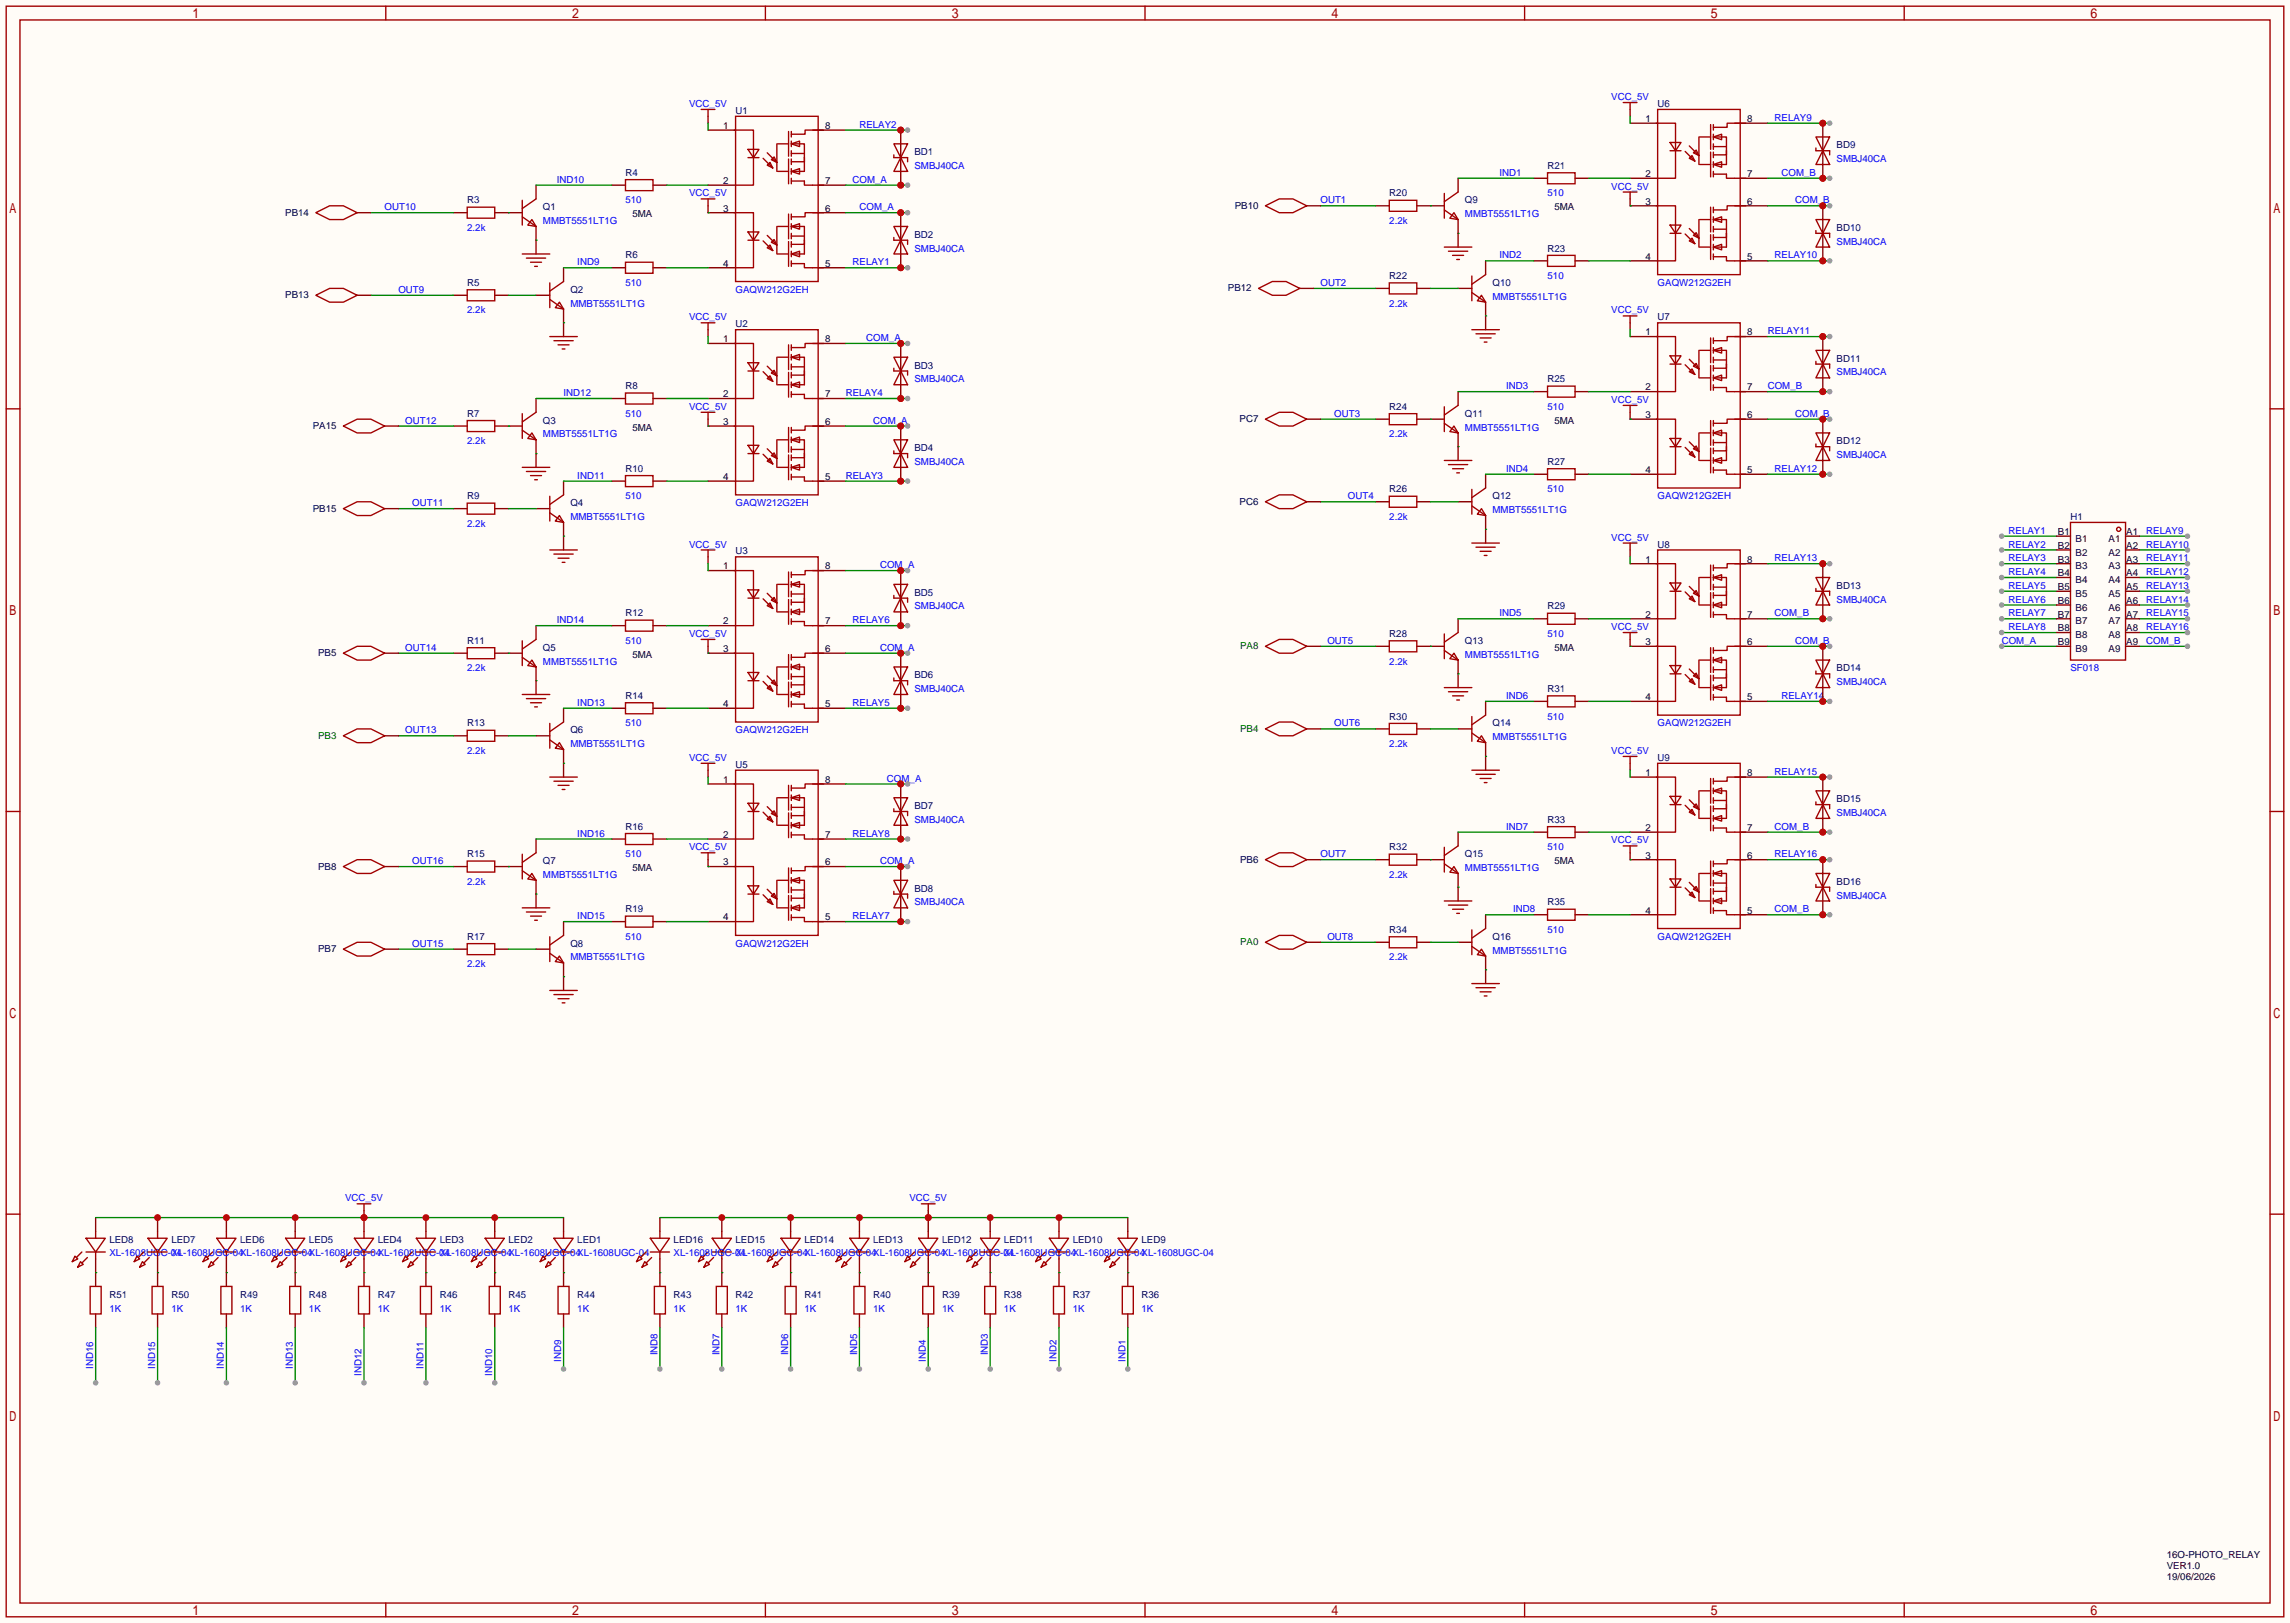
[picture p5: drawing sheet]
<svg xmlns="http://www.w3.org/2000/svg" width="423mm" height="299mm" viewBox="0 0 423 299" stroke-linecap="round" stroke-linejoin="round" font-family="sans-serif">
<defs><g id="words">
<g font-size="1.8" fill="#00f">
<text x="127.2" y="19.7">VCC_5V</text>
<text x="158.6" y="23.6">RELAY2</text>
<text x="297.4" y="18.5">VCC_5V</text>
<text x="327.5" y="22.3">RELAY9</text>
<text x="339" y="29.9">SMBJ40CA</text>
<text x="102.7" y="33.7">IND10</text>
<text x="157.4" y="33.7">COM_A</text>
<text x="168.8" y="31.2">SMBJ40CA</text>
<text x="276.7" y="32.4">IND1</text>
<text x="297.4" y="35">VCC_5V</text>
<text x="328.8" y="32.4">COM_B</text>
<text x="71" y="38.8">OUT10</text>
<text x="100.2" y="41.3">MMBT5551LT1G</text>
<text x="115.4" y="37.5">510</text>
<text x="127.2" y="36.3">VCC_5V</text>
<text x="158.6" y="38.8">COM_A</text>
<text x="243.7" y="37.5">OUT1</text>
<text x="256.4" y="41.3">2.2k</text>
<text x="270.4" y="40.1">MMBT5551LT1G</text>
<text x="285.6" y="36.3">510</text>
<text x="331.3" y="37.5">COM_B</text>
<text x="86.2" y="42.6">2.2k</text>
<text x="168.8" y="46.4">SMBJ40CA</text>
<text x="276.7" y="47.7">IND2</text>
<text x="327.5" y="47.7">RELAY10</text>
<text x="339" y="45.1">SMBJ40CA</text>
<text x="106.6" y="49">IND9</text>
<text x="115.4" y="52.8">510</text>
<text x="157.4" y="49">RELAY1</text>
<text x="243.7" y="52.8">OUT2</text>
<text x="285.6" y="51.5">510</text>
<text x="305.9" y="52.8">GAQW212G2EH</text>
<text x="73.5" y="54">OUT9</text>
<text x="86.2" y="57.8">2.2k</text>
<text x="105.3" y="56.6">MMBT5551LT1G</text>
<text x="127.2" y="59.1">VCC_5V</text>
<text x="135.8" y="54">GAQW212G2EH</text>
<text x="256.4" y="56.6">2.2k</text>
<text x="275.5" y="55.3">MMBT5551LT1G</text>
<text x="297.4" y="57.8">VCC_5V</text>
<text x="159.9" y="62.9">COM_A</text>
<text x="326.3" y="61.7">RELAY11</text>
<text x="168.8" y="70.5">SMBJ40CA</text>
<text x="278" y="71.8">IND3</text>
<text x="326.3" y="71.8">COM_B</text>
<text x="339" y="69.3">SMBJ40CA</text>
<text x="104" y="73.1">IND12</text>
<text x="115.4" y="76.9">510</text>
<text x="127.2" y="75.6">VCC_5V</text>
<text x="156.1" y="73.1">RELAY4</text>
<text x="246.3" y="76.9">OUT3</text>
<text x="285.6" y="75.6">510</text>
<text x="297.4" y="74.4">VCC_5V</text>
<text x="331.3" y="76.9">COM_B</text>
<text x="74.8" y="78.2">OUT12</text>
<text x="86.2" y="82">2.2k</text>
<text x="100.2" y="80.7">MMBT5551LT1G</text>
<text x="161.2" y="78.2">COM_A</text>
<text x="256.4" y="80.7">2.2k</text>
<text x="270.4" y="79.4">MMBT5551LT1G</text>
<text x="106.6" y="88.3">IND11</text>
<text x="156.1" y="88.3">RELAY3</text>
<text x="168.8" y="85.8">SMBJ40CA</text>
<text x="278" y="87.1">IND4</text>
<text x="327.5" y="87.1">RELAY12</text>
<text x="339" y="84.5">SMBJ40CA</text>
<text x="76.1" y="93.4">OUT11</text>
<text x="105.3" y="95.9">MMBT5551LT1G</text>
<text x="115.4" y="92.1">510</text>
<text x="135.8" y="93.4">GAQW212G2EH</text>
<text x="248.8" y="92.1">OUT4</text>
<text x="256.4" y="95.9">2.2k</text>
<text x="275.5" y="94.7">MMBT5551LT1G</text>
<text x="285.6" y="90.9">510</text>
<text x="305.9" y="92.1">GAQW212G2EH</text>
<text x="86.2" y="97.2">2.2k</text>
<text x="127.2" y="101">VCC_5V</text>
<text x="297.4" y="99.8">VCC_5V</text>
<text x="370.7" y="101">RELAY2</text>
<text x="370.7" y="98.5">RELAY1</text>
<text x="396.1" y="101">RELAY10</text>
<text x="396.1" y="98.5">RELAY9</text>
<text x="162.4" y="104.8">COM_A</text>
<text x="327.5" y="103.6">RELAY13</text>
<text x="370.7" y="106.1">RELAY4</text>
<text x="370.7" y="103.6">RELAY3</text>
<text x="396.1" y="106.1">RELAY12</text>
<text x="396.1" y="103.6">RELAY11</text>
<text x="168.8" y="112.5">SMBJ40CA</text>
<text x="276.7" y="113.7">IND5</text>
<text x="327.5" y="113.7">COM_B</text>
<text x="339" y="111.2">SMBJ40CA</text>
<text x="370.7" y="113.7">RELAY7</text>
<text x="370.7" y="111.2">RELAY6</text>
<text x="370.7" y="108.6">RELAY5</text>
<text x="396.1" y="113.7">RELAY15</text>
<text x="396.1" y="111.2">RELAY14</text>
<text x="396.1" y="108.6">RELAY13</text>
<text x="102.7" y="115">IND14</text>
<text x="115.4" y="118.8">510</text>
<text x="127.2" y="117.5">VCC_5V</text>
<text x="157.4" y="115">RELAY6</text>
<text x="245" y="118.8">OUT5</text>
<text x="285.6" y="117.5">510</text>
<text x="297.4" y="116.3">VCC_5V</text>
<text x="331.3" y="118.8">COM_B</text>
<text x="369.4" y="118.8">COM_A</text>
<text x="370.7" y="116.3">RELAY8</text>
<text x="396.1" y="118.8">COM_B</text>
<text x="396.1" y="116.3">RELAY16</text>
<text x="74.8" y="120.1">OUT14</text>
<text x="86.2" y="123.9">2.2k</text>
<text x="100.2" y="122.6">MMBT5551LT1G</text>
<text x="162.4" y="120.1">COM_A</text>
<text x="256.4" y="122.6">2.2k</text>
<text x="270.4" y="121.3">MMBT5551LT1G</text>
<text x="382.1" y="123.9">SF018</text>
<text x="106.6" y="130.2">IND13</text>
<text x="157.4" y="130.2">RELAY5</text>
<text x="168.8" y="127.7">SMBJ40CA</text>
<text x="278" y="129">IND6</text>
<text x="328.8" y="129">RELAY14</text>
<text x="339" y="126.4">SMBJ40CA</text>
<text x="74.8" y="135.3">OUT13</text>
<text x="105.3" y="137.9">MMBT5551LT1G</text>
<text x="115.4" y="134">510</text>
<text x="135.8" y="135.3">GAQW212G2EH</text>
<text x="246.3" y="134">OUT6</text>
<text x="256.4" y="137.9">2.2k</text>
<text x="275.5" y="136.6">MMBT5551LT1G</text>
<text x="285.6" y="132.8">510</text>
<text x="305.9" y="134">GAQW212G2EH</text>
<text x="86.2" y="139.1">2.2k</text>
<text x="127.2" y="140.4">VCC_5V</text>
<text x="297.4" y="139.1">VCC_5V</text>
<text x="327.5" y="142.9">RELAY15</text>
<text x="163.7" y="144.2">COM_A</text>
<text x="106.6" y="154.4">IND16</text>
<text x="157.4" y="154.4">RELAY8</text>
<text x="168.8" y="151.8">SMBJ40CA</text>
<text x="278" y="153.1">IND7</text>
<text x="297.4" y="155.6">VCC_5V</text>
<text x="327.5" y="153.1">COM_B</text>
<text x="339" y="150.6">SMBJ40CA</text>
<text x="76.1" y="159.4">OUT16</text>
<text x="100.2" y="162">MMBT5551LT1G</text>
<text x="115.4" y="158.2">510</text>
<text x="127.2" y="156.9">VCC_5V</text>
<text x="162.4" y="159.4">COM_A</text>
<text x="243.7" y="158.2">OUT7</text>
<text x="256.4" y="162">2.2k</text>
<text x="270.4" y="160.7">MMBT5551LT1G</text>
<text x="285.6" y="156.9">510</text>
<text x="327.5" y="158.2">RELAY16</text>
<text x="86.2" y="163.3">2.2k</text>
<text x="168.8" y="167.1">SMBJ40CA</text>
<text x="339" y="165.8">SMBJ40CA</text>
<text x="106.6" y="169.6">IND15</text>
<text x="115.4" y="173.4">510</text>
<text x="157.4" y="169.6">RELAY7</text>
<text x="245" y="173.4">OUT8</text>
<text x="279.3" y="168.3">IND8</text>
<text x="285.6" y="172.1">510</text>
<text x="305.9" y="173.4">GAQW212G2EH</text>
<text x="327.5" y="168.3">COM_B</text>
<text x="76.1" y="174.7">OUT15</text>
<text x="86.2" y="178.5">2.2k</text>
<text x="105.3" y="177.2">MMBT5551LT1G</text>
<text x="135.8" y="174.7">GAQW212G2EH</text>
<text x="256.4" y="177.2">2.2k</text>
<text x="275.5" y="176">MMBT5551LT1G</text>
<text x="63.7" y="221.7">VCC_5V</text>
<text x="167.8" y="221.7">VCC_5V</text>
<text x="20.2" y="231.8">XL-1608UGC-04</text>
<text x="31.6" y="231.8">XL-1608UGC-04XL-1608UGC-04XL-1608UGC-04XL-1608UGC-04</text>
<text x="81.2" y="231.8">XL-1608UGC-04XL-1608UGC-04XL-1608UGC-04</text>
<text x="124.3" y="231.8">XL-1608UGC-04</text>
<text x="135.8" y="231.8">XL-1608UGC-04XL-1608UGC-04XL-1608UGC-04XL-1608UGC-04</text>
<text x="185.3" y="231.8">XL-1608UGC-04XL-1608UGC-04XL-1608UGC-04</text>
<text x="20.2" y="242">1K</text>
<text x="31.6" y="242">1K</text>
<text x="44.3" y="242">1K</text>
<text x="57" y="242">1K</text>
<text x="69.7" y="242">1K</text>
<text x="81.2" y="242">1K</text>
<text x="93.9" y="242">1K</text>
<text x="106.6" y="242">1K</text>
<text x="124.3" y="242">1K</text>
<text x="135.8" y="242">1K</text>
<text x="148.5" y="242">1K</text>
<text x="161.2" y="242">1K</text>
<text x="173.9" y="242">1K</text>
<text x="185.3" y="242">1K</text>
<text x="198" y="242">1K</text>
<text x="210.7" y="242">1K</text>
<text x="103.6" y="251.3" transform="rotate(-90 103.6 251.3)">IND9</text>
<text x="121.3" y="250.1" transform="rotate(-90 121.3 250.1)">IND8</text>
<text x="132.8" y="250.1" transform="rotate(-90 132.8 250.1)">IND7</text>
<text x="145.5" y="250.1" transform="rotate(-90 145.5 250.1)">IND6</text>
<text x="158.2" y="250.1" transform="rotate(-90 158.2 250.1)">IND5</text>
<text x="170.9" y="251.3" transform="rotate(-90 170.9 251.3)">IND4</text>
<text x="182.3" y="250.1" transform="rotate(-90 182.3 250.1)">IND3</text>
<text x="195" y="251.3" transform="rotate(-90 195 251.3)">IND2</text>
<text x="207.7" y="251.3" transform="rotate(-90 207.7 251.3)">IND1</text>
<text x="17.2" y="252.6" transform="rotate(-90 17.2 252.6)">IND16</text>
<text x="28.6" y="252.6" transform="rotate(-90 28.6 252.6)">IND15</text>
<text x="41.3" y="252.6" transform="rotate(-90 41.3 252.6)">IND14</text>
<text x="54" y="252.6" transform="rotate(-90 54 252.6)">IND13</text>
<text x="66.7" y="253.9" transform="rotate(-90 66.7 253.9)">IND12</text>
<text x="78.2" y="252.6" transform="rotate(-90 78.2 252.6)">IND11</text>
<text x="90.9" y="253.9" transform="rotate(-90 90.9 253.9)">IND10</text>
</g>
<g font-size="1.8">
<text x="133.5" y="23.8">1</text>
<text x="152.3" y="23.8">8</text>
<text x="303.7" y="22.5">1</text>
<text x="322.5" y="22.5">8</text>
<text x="133.5" y="33.9">2</text>
<text x="152.3" y="33.9">7</text>
<text x="303.7" y="32.7">2</text>
<text x="322.5" y="32.7">7</text>
<text x="116.7" y="40.1">5MA</text>
<text x="133.5" y="39">3</text>
<text x="152.3" y="39">6</text>
<text x="286.9" y="38.8">5MA</text>
<text x="303.7" y="37.8">3</text>
<text x="322.5" y="37.8">6</text>
<text x="303.7" y="47.9">4</text>
<text x="322.5" y="47.9">5</text>
<text x="133.5" y="49.2">4</text>
<text x="152.3" y="49.2">5</text>
<text x="133.5" y="63.2">1</text>
<text x="152.3" y="63.2">8</text>
<text x="303.7" y="61.9">1</text>
<text x="322.5" y="61.9">8</text>
<text x="133.5" y="73.3">2</text>
<text x="152.3" y="73.3">7</text>
<text x="303.7" y="77.1">3</text>
<text x="303.7" y="72">2</text>
<text x="322.5" y="77.1">6</text>
<text x="322.5" y="72">7</text>
<text x="116.7" y="79.4">5MA</text>
<text x="133.5" y="78.4">3</text>
<text x="152.3" y="78.4">6</text>
<text x="286.9" y="78.2">5MA</text>
<text x="133.5" y="88.6">4</text>
<text x="152.3" y="88.6">5</text>
<text x="303.7" y="87.3">4</text>
<text x="322.5" y="87.3">5</text>
<text x="379.8" y="101.3">B2</text>
<text x="379.8" y="98.7">B1</text>
<text x="383.1" y="100">B1</text>
<text x="389.2" y="100">A1</text>
<text x="392.4" y="98.7">A1</text>
<text x="392.4" y="101.3">A2</text>
<text x="133.5" y="105.1">1</text>
<text x="152.3" y="105.1">8</text>
<text x="303.7" y="103.8">1</text>
<text x="322.5" y="103.8">8</text>
<text x="379.8" y="106.3">B4</text>
<text x="379.8" y="103.8">B3</text>
<text x="383.1" y="107.6">B4</text>
<text x="383.1" y="105.1">B3</text>
<text x="383.1" y="102.5">B2</text>
<text x="389.2" y="102.5">A2</text>
<text x="389.2" y="105.1">A3</text>
<text x="389.2" y="107.6">A4</text>
<text x="392.4" y="103.8">A3</text>
<text x="392.4" y="106.3">A4</text>
<text x="303.7" y="114">2</text>
<text x="322.5" y="114">7</text>
<text x="379.8" y="114">B7</text>
<text x="379.8" y="111.4">B6</text>
<text x="379.8" y="108.9">B5</text>
<text x="383.1" y="112.7">B6</text>
<text x="383.1" y="110.1">B5</text>
<text x="389.2" y="110.1">A5</text>
<text x="389.2" y="112.7">A6</text>
<text x="392.4" y="108.9">A5</text>
<text x="392.4" y="111.4">A6</text>
<text x="392.4" y="114">A7</text>
<text x="133.5" y="115.2">2</text>
<text x="152.3" y="115.2">7</text>
<text x="303.7" y="119">3</text>
<text x="322.5" y="119">6</text>
<text x="379.8" y="119">B9</text>
<text x="379.8" y="116.5">B8</text>
<text x="383.1" y="117.8">B8</text>
<text x="383.1" y="115.2">B7</text>
<text x="389.2" y="115.2">A7</text>
<text x="389.2" y="117.8">A8</text>
<text x="392.4" y="116.5">A8</text>
<text x="392.4" y="119">A9</text>
<text x="116.7" y="121.3">5MA</text>
<text x="133.5" y="120.3">3</text>
<text x="152.3" y="120.3">6</text>
<text x="286.9" y="120.1">5MA</text>
<text x="383.1" y="120.3">B9</text>
<text x="389.2" y="120.3">A9</text>
<text x="133.5" y="130.5">4</text>
<text x="152.3" y="130.5">5</text>
<text x="303.7" y="129.2">4</text>
<text x="322.5" y="129.2">5</text>
<text x="303.7" y="143.2">1</text>
<text x="322.5" y="143.2">8</text>
<text x="133.5" y="144.4">1</text>
<text x="152.3" y="144.4">8</text>
<text x="133.5" y="154.6">2</text>
<text x="152.3" y="154.6">7</text>
<text x="303.7" y="153.3">2</text>
<text x="322.5" y="153.3">7</text>
<text x="116.7" y="160.7">5MA</text>
<text x="133.5" y="159.7">3</text>
<text x="152.3" y="159.7">6</text>
<text x="286.9" y="159.4">5MA</text>
<text x="303.7" y="158.4">3</text>
<text x="322.5" y="158.4">6</text>
<text x="133.5" y="169.8">4</text>
<text x="152.3" y="169.8">5</text>
<text x="303.7" y="168.6">4</text>
<text x="322.5" y="168.6">5</text>
<text x="399.9" y="287.5">16O-PHOTO_RELAY</text>
<text x="399.9" y="289.5">VER1.0</text>
<text x="399.9" y="291.5">19/06/2026</text>
</g>
<g font-size="1.8" fill="#000080">
<text x="135.8" y="21">U1</text>
<text x="305.9" y="19.7">U6</text>
<text x="168.8" y="28.6">BD1</text>
<text x="339" y="27.4">BD9</text>
<text x="115.4" y="32.4">R4</text>
<text x="285.6" y="31.2">R21</text>
<text x="86.2" y="37.5">R3</text>
<text x="100.2" y="38.8">Q1</text>
<text x="256.4" y="36.3">R20</text>
<text x="270.4" y="37.5">Q9</text>
<text x="115.4" y="47.7">R6</text>
<text x="168.8" y="43.9">BD2</text>
<text x="285.6" y="46.4">R23</text>
<text x="339" y="42.6">BD10</text>
<text x="86.2" y="52.8">R5</text>
<text x="256.4" y="51.5">R22</text>
<text x="275.5" y="52.8">Q10</text>
<text x="105.3" y="54">Q2</text>
<text x="305.9" y="59.1">U7</text>
<text x="135.8" y="60.4">U2</text>
<text x="115.4" y="71.8">R8</text>
<text x="168.8" y="68">BD3</text>
<text x="285.6" y="70.5">R25</text>
<text x="339" y="66.7">BD11</text>
<text x="86.2" y="76.9">R7</text>
<text x="256.4" y="75.6">R24</text>
<text x="270.4" y="76.9">Q11</text>
<text x="100.2" y="78.2">Q3</text>
<text x="168.8" y="83.2">BD4</text>
<text x="339" y="82">BD12</text>
<text x="115.4" y="87.1">R10</text>
<text x="285.6" y="85.8">R27</text>
<text x="86.2" y="92.1">R9</text>
<text x="105.3" y="93.4">Q4</text>
<text x="256.4" y="90.9">R26</text>
<text x="275.5" y="92.1">Q12</text>
<text x="382.1" y="95.9">H1</text>
<text x="305.9" y="101">U8</text>
<text x="135.8" y="102.3">U3</text>
<text x="115.4" y="113.7">R12</text>
<text x="168.8" y="109.9">BD5</text>
<text x="285.6" y="112.5">R29</text>
<text x="339" y="108.6">BD13</text>
<text x="86.2" y="118.8">R11</text>
<text x="256.4" y="117.5">R28</text>
<text x="270.4" y="118.8">Q13</text>
<text x="100.2" y="120.1">Q5</text>
<text x="168.8" y="125.2">BD6</text>
<text x="339" y="123.9">BD14</text>
<text x="115.4" y="129">R14</text>
<text x="285.6" y="127.7">R31</text>
<text x="86.2" y="134">R13</text>
<text x="105.3" y="135.3">Q6</text>
<text x="256.4" y="132.8">R30</text>
<text x="275.5" y="134">Q14</text>
<text x="135.8" y="141.7">U5</text>
<text x="305.9" y="140.4">U9</text>
<text x="168.8" y="149.3">BD7</text>
<text x="339" y="148">BD15</text>
<text x="115.4" y="153.1">R16</text>
<text x="285.6" y="151.8">R33</text>
<text x="86.2" y="158.2">R15</text>
<text x="100.2" y="159.4">Q7</text>
<text x="256.4" y="156.9">R32</text>
<text x="270.4" y="158.2">Q15</text>
<text x="168.8" y="164.5">BD8</text>
<text x="285.6" y="167.1">R35</text>
<text x="339" y="163.3">BD16</text>
<text x="86.2" y="173.4">R17</text>
<text x="115.4" y="168.3">R19</text>
<text x="256.4" y="172.1">R34</text>
<text x="275.5" y="173.4">Q16</text>
<text x="105.3" y="174.7">Q8</text>
<text x="20.2" y="229.3">LED8</text>
<text x="31.6" y="229.3">LED7</text>
<text x="44.3" y="229.3">LED6</text>
<text x="57" y="229.3">LED5</text>
<text x="69.7" y="229.3">LED4</text>
<text x="81.2" y="229.3">LED3</text>
<text x="93.9" y="229.3">LED2</text>
<text x="106.6" y="229.3">LED1</text>
<text x="124.3" y="229.3">LED16</text>
<text x="135.8" y="229.3">LED15</text>
<text x="148.5" y="229.3">LED14</text>
<text x="161.2" y="229.3">LED13</text>
<text x="173.9" y="229.3">LED12</text>
<text x="185.3" y="229.3">LED11</text>
<text x="198" y="229.3">LED10</text>
<text x="210.7" y="229.3">LED9</text>
<text x="20.2" y="239.5">R51</text>
<text x="31.6" y="239.5">R50</text>
<text x="44.3" y="239.5">R49</text>
<text x="57" y="239.5">R48</text>
<text x="69.7" y="239.5">R47</text>
<text x="81.2" y="239.5">R46</text>
<text x="93.9" y="239.5">R45</text>
<text x="106.6" y="239.5">R44</text>
<text x="124.3" y="239.5">R43</text>
<text x="135.8" y="239.5">R42</text>
<text x="148.5" y="239.5">R41</text>
<text x="161.2" y="239.5">R40</text>
<text x="173.9" y="239.5">R39</text>
<text x="185.3" y="239.5">R38</text>
<text x="198" y="239.5">R37</text>
<text x="210.7" y="239.5">R36</text>
</g>
<g font-size="1.8" fill="#003">
<text x="52.6" y="39.8">PB14</text>
<text x="227.9" y="38.5">PB10</text>
<text x="226.6" y="53.8">PB12</text>
<text x="52.6" y="55.1">PB13</text>
<text x="228.8" y="77.9">PC7</text>
<text x="57.7" y="79.2">PA15</text>
<text x="57.7" y="94.4">PB15</text>
<text x="228.8" y="93.2">PC6</text>
<text x="58.7" y="121.1">PB5</text>
<text x="58.7" y="160.5">PB8</text>
<text x="228.9" y="159.2">PB6</text>
<text x="58.7" y="175.7">PB7</text>
</g>
<g font-size="1.8" fill="#030">
<text x="228.9" y="119.8">PA8</text>
<text x="58.7" y="136.3">PB3</text>
<text x="228.9" y="135.1">PB4</text>
<text x="228.9" y="174.4">PA0</text>
</g>
</g></defs>
<path d="M0 0h422.7v299.5h-422.7z" fill="#fffcf7"/>
<g fill="none" stroke="#a10000" stroke-width=".25">
<path d="M1.1 1.1h420.4v297.2h-420.4zM3.7 3.7h415.3v292.1h-415.3zM71.2 1.1v2.6M141.3 1.1v2.6M211.3 1.1v2.6M281.4 1.1v2.6M351.5 1.1v2.6M86.2 38.2h5.1v2.1h-5.1zM96.4 37v4.5M98.9 36.7l-2.5 1.8M135.5 39.2h3.6v10.2h-3.3M135.5 24h3.6v10.2h-3.3"/>
<path d="M135.8 21.5h15.2v30.4h-15.2zM138 27.6h2.1l-1 1.5zM138 29.1h2.1M140.8 29.2l1.8 1.8M141.6 28.2l1.8 1.8M142.1 30l.5 1-1-.5zM142.9 29l.5 1-1-.5zM143.4 26.5v5.1M143.5 31.6h2M143.5 26.5h2M145.5 24.3v4.5M145.5 29.3v4.6"/>
<path d="M145.5 39.5v4.6M146 33.4h2.5v.8h3.5M146 31.6l1.6-.5v1zM146 26.5h2.5v2.6M146 26.5l1.6-.5v1.1zM146 24.3v1M146 26v1.1M146 27.8v1M146 29.3v1.1M146 31.1v1M146 32.9v1M146 39.5v1"/>
<path d="M146 28.3h2.5M148.5 29.1v2.5h-2.1M148.5 29.1v.7h-2.5M150 39.2h2M150 24h2M151 39.2h-2.4v.8h-2.6M151 24h-2.4v.8h-2.6M256.4 37h5.1v2h-5.1zM266.6 35.7v4.6M266.6 38.7l2.5 1.8M268.4 39.2l.7 1.3-1.5-.2zM269.1 35.4l-2.5 1.8"/>
<path d="M305.7 38h3.5v10.1h-3.3M305.7 22.7h3.5v10.2h-3.3M305.9 20.2h15.3v30.5h-15.3zM308.2 26.3h2.1l-1.1 1.5zM308.2 27.8h2.1M311 27.9l1.8 1.8M311.8 29.2l.5-.5 .5 1zM311.8 26.9l1.8 1.8M313.1 27.7l.5 1-1.1-.5zM313.6 25.3v5.1M313.7 30.4h2M313.7 25.3h2"/>
<path d="M315.7 23v4.6M315.7 28.1v4.5M315.7 38.2v4.6M316.2 32.1h2.4v.8h3.6M316.2 30.4l1.6-.6v1.1zM316.2 25.3h2.4v2.5M316.2 25.3l1.6-.5v1zM316.2 23v1M316.2 24.8v1M316.2 26.5v1.1M316.2 28.1v1M316.2 29.8v1.1"/>
<path d="M316.2 31.6v1M316.2 38.2v1M316.2 27.1h2.4M318.6 27.8v2.6h-2M318.6 27.8v.8h-2.4M320.2 38h2M320.2 22.7h2M321.2 38h-2.4v.7h-2.6M321.2 22.7h-2.4v.8h-2.6M86.2 53.5h5.1v2h-5.1zM96.4 40l2.5 1.8M98.2 40.5l.7 1.3-1.5-.3z"/>
<path d="M101.5 55.2l2.5 1.8M101.5 52.2v4.6M103.3 55.8l.7 1.2-1.5-.2zM104 51.9l-2.5 1.8M138 42.8h2.1l-1 1.5zM138 44.3h2.1M140.8 44.5l1.8 1.7M141.6 45.7l.5-.5 .5 1zM141.6 43.4l1.8 1.8M142.4 44.7l.5-.5 .5 1zM143.4 41.8v5.1M143.5 46.9h2"/>
<path d="M143.5 41.8h2M145.5 44.6v4.5M146 48.6h2.5v.8h3.5M146 46.9l1.6-.5v1zM146 41.8h2.5v2.5M146 41.8l1.6-.5v1zM146 41.3v1M146 43.1v1M146 44.6v1M146 46.4v1M146 48.1v1M146 43.6h2.5"/>
<path d="M148.5 44.3v2.6h-2.1M148.5 44.3v.8h-2.5M256.4 52.2h5.1v2h-5.1zM271.7 54l2.5 1.8M271.7 50.9v4.6M273.4 54.5l.8 1.3-1.5-.3zM274.2 50.7l-2.5 1.8M305.9 59.6h15.3v30.4h-15.3zM308.2 41.5h2.1l-1.1 1.6zM308.2 43.1h2.1M311 43.2l1.8 1.8M311.8 44.5l.5-.6 .5 1.1z"/>
<path d="M311.8 42.2l1.8 1.7M312.5 43.4l.6-.5 .5 1zM313.6 40.5v5.1M313.7 45.6h2M313.7 40.5h2M315.7 43.3v4.6M316.2 47.4h2.4v.7h3.6M316.2 45.6l1.6-.5v1zM316.2 40.5h2.4v2.6M316.2 40.5l1.6-.5v1zM316.2 40v1M316.2 41.8v1"/>
<path d="M316.2 43.3v1M316.2 45.1v1M316.2 46.9v1M316.2 42.3h2.4M318.6 43.1v2.5h-2M318.6 43.1v.7h-2.4M1.1 75.4h2.6M86.2 77.6h5.1v2h-5.1zM96.4 79.4l2.5 1.8M96.4 76.3v4.6M98.2 79.9l.7 1.3-1.5-.3zM98.9 76.1l-2.5 1.8"/>
<path d="M135.5 78.6h3.6v10.2h-3.3M135.5 63.4h3.6v10.1h-3.3M135.8 60.8h15.2v30.5h-15.2zM138 66.9h2.1l-1 1.6zM138 68.5h2.1M140.8 68.6l1.8 1.8M141.6 69.8l.5-.5 .5 1.1zM141.6 67.6l1.8 1.7M142.4 68.8l.5-.5 .5 1zM143.4 65.9v5.1M143.5 71h2M143.5 65.9h2"/>
<path d="M145.5 63.6v4.6M145.5 68.7v4.6M145.5 78.9v4.5M146 72.8h2.5v.7h3.5M146 71l1.6-.5v1zM146 65.9h2.5v2.6M146 65.9l1.6-.5v1zM146 63.6v1M146 65.4v1M146 67.2v1M146 68.7v1M146 70.5v1"/>
<path d="M146 72.3v1M146 78.9v1M146 67.7h2.5M148.5 68.5v2.5h-2.1M148.5 68.5v.7h-2.5M150 78.6h2M150 63.4h2M151 78.6h-2.4v.8h-2.6M151 63.4h-2.4v.7h-2.6M256.4 76.3h5.1v2.1h-5.1zM266.6 78.1l2.5 1.8M266.6 75.1v4.5"/>
<path d="M268.4 78.6l.7 1.3-1.5-.3zM269.1 74.8l-2.5 1.8M305.7 77.3h3.5v10.2h-3.3M305.7 62.1h3.5v10.2h-3.3M308.2 65.7h2.1l-1.1 1.5zM308.2 67.2h2.1M311 67.3l1.8 1.8M311.8 68.6l.5-.5 .5 1zM311.8 66.3l1.8 1.8M313.1 67.1l.5 1-1.1-.5zM313.6 64.6v5.1M313.6 79.9v5.1"/>
<path d="M313.7 79.9h2M313.7 69.7h2M313.7 64.6h2M315.7 62.4v4.5M315.7 67.4v4.6M315.7 77.6v4.6M316.2 79.9h2.4v2.5M316.2 79.9l1.6-.5v1zM316.2 71.5h2.4v.8h3.6M316.2 69.7l1.6-.5v1zM316.2 64.6h2.4v2.6M316.2 64.6l1.6-.5v1.1z"/>
<path d="M316.2 62.4v1M316.2 64.1v1.1M316.2 65.9v1M316.2 67.4v1.1M316.2 69.2v1M316.2 71v1M316.2 77.6v1M316.2 79.4v1M316.2 66.4h2.4M318.6 67.2v2.5h-2M318.6 67.2v.7h-2.4M320.2 77.3h2"/>
<path d="M320.2 62.1h2M321.2 77.3h-2.4v.8h-2.6M321.2 62.1h-2.4v.8h-2.6M419 75.4h2.5M86.2 92.8h5.1v2.1h-5.1zM101.5 91.6v4.5M101.5 94.6l2.5 1.8M103.3 95.1l.7 1.3-1.5-.3zM104 91.3l-2.5 1.8M138 82.2h2.1l-1 1.5zM138 83.7h2.1M140.8 83.8l1.8 1.8"/>
<path d="M141.6 85.1l.5-.5 .5 1zM141.6 82.8l1.8 1.8M142.4 84.1l.5-.5 .5 1zM143.4 81.2v5M143.5 86.2h2M143.5 81.2h2M145.5 83.9v4.6M146 88h2.5v.8h3.5M146 86.2l1.6-.5v1zM146 81.2h2.5v2.5M146 81.2l1.6-.6v1.1zM146 80.6v1.1"/>
<path d="M146 82.4v1M146 83.9v1.1M146 85.7v1M146 87.5v1M146 82.9h2.5M148.5 83.7v2.5h-2.1M148.5 83.7v.8h-2.5M256.4 91.6h5.1v2h-5.1zM271.7 90.3v4.6M271.7 93.3l2.5 1.8M273.4 93.9l.8 1.2-1.5-.2zM274.2 90l-2.5 1.8"/>
<path d="M308.2 80.9h2.1l-1.1 1.5zM308.2 82.4h2.1M311 82.6l1.8 1.7M311.8 83.8l.5-.5 .5 1zM311.8 81.5l1.8 1.8M312.5 82.8l.6-.5 .5 1zM313.7 85h2M315.7 82.7v4.5M316.2 86.7h2.4v.8h3.6M316.2 85l1.6-.5v1zM316.2 81.2v1M316.2 82.7v1"/>
<path d="M316.2 84.5v1M316.2 86.2v1M316.2 81.7h2.4M318.6 82.4v2.6h-2M318.6 82.4v.8h-2.4M86.2 119.5h5.1v2h-5.1zM96.4 118.2v4.6M98.9 118l-2.5 1.8M135.5 105.3h3.6v10.1h-3.3M135.8 102.7h15.2v30.5h-15.2zM138 108.8h2.1l-1 1.6zM138 110.4h2.1"/>
<path d="M140.8 110.5l1.8 1.8M141.6 111.8l.5-.5 .5 1zM141.6 109.5l1.8 1.8M142.4 110.7l.5-.5 .5 1.1zM143.4 107.8v5.1M143.5 112.9h2M143.5 107.8h2M145.5 105.5v4.6M145.5 110.6v4.6M146 114.7h2.5v.7h3.5M146 112.9l1.6-.5v1zM146 107.8h2.5v2.6"/>
<path d="M146 107.8l1.6-.5v1zM146 105.5v1.1M146 107.3v1M146 109.1v1M146 110.6v1M146 112.4v1M146 114.2v1M146 109.6h2.5M148.5 110.4v2.5h-2.1M148.5 110.4v.7h-2.5M150 105.3h2M151 105.3h-2.4v.7h-2.6"/>
<path d="M256.4 118.2h5.1v2.1h-5.1zM266.6 117v4.5M269.1 116.7l-2.5 1.8M305.7 119.3h3.5v10.1h-3.3M305.7 104h3.5v10.2h-3.3M305.9 101.5h15.3v30.5h-15.3zM308.2 107.6h2.1l-1.1 1.5zM308.2 109.1h2.1M311 109.2l1.8 1.8M311.8 110.5l.5-.5 .5 1zM311.8 108.2l1.8 1.8M313.1 109l.5 1-1.1-.5z"/>
<path d="M313.6 106.6v5M313.7 111.6h2M313.7 106.6h2M315.7 104.3v4.5M315.7 109.3v4.6M315.7 119.5v4.6M316.2 113.4h2.4v.8h3.6M316.2 111.6l1.6-.5v1zM316.2 106.6h2.4v2.5M316.2 106.6l1.6-.6v1.1zM316.2 104.3v1M316.2 106v1.1"/>
<path d="M316.2 107.8v1M316.2 109.3v1.1M316.2 111.1v1M316.2 112.9v1M316.2 119.5v1M316.2 108.3h2.4M318.6 109.1v2.5h-2M318.6 109.1v.8h-2.4M320.2 119.3h2M320.2 104h2M321.2 119.3h-2.4v.7h-2.6M321.2 104h-2.4v.8h-2.6"/>
<path d="M86.2 134.7h5.1v2.1h-5.1zM96.4 121.3l2.5 1.8M98.2 121.8l.7 1.3-1.5-.3zM101.5 133.5v4.5M101.5 136.5l2.5 1.8M103.3 137l.7 1.3-1.5-.3zM104 133.2l-2.5 1.8M135.5 120.5h3.6v10.2h-3.3M138 124.1h2.1l-1 1.5zM138 125.6h2.1M140.8 125.7l1.8 1.8M141.6 127l.5-.5 .5 1z"/>
<path d="M141.6 124.7l1.8 1.8M142.4 126l.5-.5 .5 1zM143.4 123.1v5M143.5 128.1h2M143.5 123.1h2M145.5 120.8v4.5M145.5 125.9v4.5M146 129.9h2.5v.8h3.5M146 128.1l1.6-.5v1.1zM146 123.1h2.5v2.5M146 123.1l1.6-.5v1zM146 120.8v1"/>
<path d="M146 122.6v1M146 124.3v1M146 125.9v1M146 127.6v1.1M146 129.4v1M146 124.8h2.5M148.5 125.6v2.5h-2.1M148.5 125.6v.8h-2.5M150 120.5h2M151 120.5h-2.4v.8h-2.6M256.4 133.5h5.1v2h-5.1zM266.6 120l2.5 1.8"/>
<path d="M268.4 120.5l.7 1.3-1.5-.3zM271.7 132.2v4.6M271.7 135.3l2.5 1.7M273.4 135.8l.8 1.2-1.5-.2zM274.2 132l-2.5 1.7M308.2 122.8h2.1l-1.1 1.5zM308.2 124.3h2.1M311 124.5l1.8 1.7M311.8 125.7l.5-.5 .5 1zM311.8 123.4l1.8 1.8M313.1 124.2l.5 1-1.1-.5zM313.6 121.8v5.1"/>
<path d="M313.7 126.9h2M313.7 121.8h2M315.7 124.6v4.6M316.2 128.7h2.4v.7h3.6M316.2 126.9l1.6-.5v1zM316.2 121.8h2.4v2.5M316.2 121.8l1.6-.5v1zM316.2 121.3v1M316.2 123.1v1M316.2 124.6v1M316.2 126.4v1M316.2 128.1v1.1"/>
<path d="M316.2 123.6h2.4M318.6 124.3v2.6h-2M318.6 124.3v.8h-2.4M1.1 149.7h2.6M86.2 158.9h5.1v2h-5.1zM96.4 157.6v4.6M98.9 157.4l-2.5 1.7M135.5 159.9h3.6v10.2h-3.3M135.5 144.7h3.6v10.1h-3.3M135.8 142.1h15.2v30.5h-15.2zM138 148.2h2.1l-1 1.5zM138 149.7h2.1"/>
<path d="M140.8 149.9l1.8 1.7M141.6 151.1l.5-.5 .5 1zM141.6 148.8l1.8 1.8M142.4 150.1l.5-.5 .5 1zM143.4 147.2v5.1M143.5 152.3h2M143.5 147.2h2M145.5 144.9v4.6M145.5 150v4.6M146 154.1h2.5v.7h3.5M146 152.3l1.6-.5v1zM146 147.2h2.5v2.5"/>
<path d="M146 147.2l1.6-.5v1zM146 144.9v1M146 146.7v1M146 148.5v1M146 150v1M146 151.8v1M146 153.5v1.1M146 149h2.5M148.5 149.7v2.6h-2.1M148.5 149.7v.8h-2.5M150 159.9h2M150 144.7h2"/>
<path d="M151 159.9h-2.4v.8h-2.6M151 144.7h-2.4v.7h-2.6M256.4 157.6h5.1v2h-5.1zM266.6 156.3v4.6M266.6 159.4l2.5 1.8M268.4 159.9l.7 1.3-1.5-.3zM269.1 156.1l-2.5 1.8M305.7 158.6h3.5v10.2h-3.3M305.7 143.4h3.5v10.1h-3.3M305.9 140.8h15.3v30.5h-15.3zM308.2 146.9h2.1l-1.1 1.6zM308.2 148.5h2.1"/>
<path d="M311 148.6l1.8 1.8M311.8 149.9l.5-.5 .5 1zM311.8 147.6l1.8 1.8M312.5 148.8l.6-.5 .5 1.1zM313.6 145.9v5.1M313.7 151h2M313.7 145.9h2M315.7 143.6v4.6M315.7 148.7v4.6M315.7 158.9v4.5M316.2 152.8h2.4v.7h3.6M316.2 151l1.6-.5v1z"/>
<path d="M316.2 145.9h2.4v2.6M316.2 145.9l1.6-.5v1zM316.2 143.6v1.1M316.2 145.4v1M316.2 147.2v1M316.2 148.7v1M316.2 150.5v1M316.2 152.3v1M316.2 158.9v1M316.2 147.7h2.4M318.6 148.5v2.5h-2M318.6 148.5v.7h-2.4"/>
<path d="M320.2 158.6h2M320.2 143.4h2M321.2 158.6h-2.4v.8h-2.6M321.2 143.4h-2.4v.7h-2.6M419 149.7h2.5M86.2 174.1h5.1v2h-5.1zM96.4 160.7l2.5 1.7M98.2 161.2l.7 1.2-1.5-.2zM101.5 172.8v4.6M101.5 175.9l2.5 1.8M103.3 176.4l.7 1.3-1.5-.3zM104 172.6l-2.5 1.8"/>
<path d="M138 163.4h2.1l-1 1.6zM138 165h2.1M140.8 165.1l1.8 1.8M141.6 166.4l.5-.5 .5 1zM141.6 164.1l1.8 1.8M142.4 165.4l.5-.6 .5 1.1zM143.4 162.4v5.1M143.5 167.5h2M143.5 162.4h2M145.5 160.1v4.6M145.5 165.2v4.6M146 169.3h2.5v.8h3.5"/>
<path d="M146 167.5l1.6-.5v1zM146 162.4h2.5v2.6M146 162.4l1.6-.5v1zM146 160.1v1.1M146 161.9v1M146 163.7v1M146 165.2v1M146 167v1M146 168.8v1M146 164.2h2.5M148.5 165v2.5h-2.1M148.5 165v.7h-2.5"/>
<path d="M256.4 172.8h5.1v2.1h-5.1zM271.7 171.6v4.5M271.7 174.6l2.5 1.8M273.4 175.1l.8 1.3-1.5-.3zM274.2 171.3l-2.5 1.8M308.2 162.2h2.1l-1.1 1.5zM308.2 163.7h2.1M311 163.8l1.8 1.8M311.8 165.1l.5-.5 .5 1zM311.8 162.8l1.8 1.8M313.1 163.6l.5 1-1.1-.5zM313.6 161.2v5"/>
<path d="M313.7 166.2h2M313.7 161.2h2M315.7 164v4.5M316.2 168h2.4v.8h3.6M316.2 166.2l1.6-.5v1.1zM316.2 161.2h2.4v2.5M316.2 161.2l1.6-.5v1zM316.2 160.7v1M316.2 162.4v1M316.2 164v1M316.2 165.7v1.1M316.2 167.5v1"/>
<path d="M316.2 162.9h2.4M318.6 163.7v2.5h-2M318.6 163.7v.8h-2.4M1.1 224h2.6M13.8 231.8l.6 .5-1.1 .5zM14.9 232.8l.5 .5-1 .5zM15.1 231l-1 1M15.9 228.5h3.5l-1.7 2.5zM15.9 231h3.5M16.1 232l-1 1M16.6 237.4h2.1v5h-2.1zM17.7 227.2v1.3"/>
<path d="M17.7 231v1.3M25.3 231.8l.5 .5-1 .5zM26.3 232.8l.5 .5-1 .5zM26.5 231l-1 1M27.3 228.5h3.6l-1.8 2.5zM27.3 231h3.6M27.6 232l-1.1 1M28.1 237.4h2v5h-2zM29.1 227.2v1.3M29.1 231v1.3M38 231.8l.5 .5-1 .5zM39 232.8l.5 .5-1 .5z"/>
<path d="M39.2 231l-1 1M40 228.5h3.6l-1.8 2.5zM40 231h3.6M40.3 232l-1.1 1M40.8 237.4h2v5h-2zM41.8 227.2v1.3M41.8 231v1.3M50.7 231.8l.5 .5-1 .5zM51.7 232.8l.5 .5-1 .5zM51.9 231l-1 1M52.7 228.5h3.6l-1.8 2.5zM52.7 231h3.6"/>
<path d="M53 232l-1.1 1M53.5 237.4h2v5h-2zM54.5 227.2v1.3M54.5 231v1.3M63.4 231.8l.5 .5-1 .5zM64.4 232.8l.5 .5-1 .5zM64.6 231l-1 1M65.4 228.5h3.6l-1.8 2.5zM65.4 231h3.6M65.7 232l-1.1 1M66.2 237.4h2v5h-2zM67.2 227.2v1.3"/>
<path d="M67.2 231v1.3M74.8 231.8l.5 .5-1 .5zM75.8 232.8l.5 .5-1 .5zM76.1 231l-1 1M76.8 228.5h3.6l-1.8 2.5zM76.8 231h3.6M77.1 232l-1 1M77.6 237.4h2v5h-2zM78.6 227.2v1.3M78.6 231v1.3M87.5 231.8l.5 .5-1 .5zM88.5 232.8l.5 .5-1 .5z"/>
<path d="M88.8 231l-1 1M89.5 228.5h3.6l-1.8 2.5zM89.5 231h3.6M89.8 232l-1 1M90.3 237.4h2v5h-2zM91.3 227.2v1.3M91.3 231v1.3M100.2 231.8l.5 .5-1 .5zM101.2 232.8l.5 .5-1 .5zM101.5 231l-1 1M102.2 228.5h3.6l-1.8 2.5zM102.2 231h3.6"/>
<path d="M102.5 232l-1 1M103 237.4h2v5h-2zM104 227.2v1.3M104 231v1.3M118 231.8l.5 .5-1 .5zM119 232.8l.5 .5-1 .5zM119.3 231l-1.1 1M120 228.5h3.6l-1.8 2.5zM120 231h3.6M120.3 232l-1 1M120.8 237.4h2v5h-2zM121.8 227.2v1.3"/>
<path d="M121.8 231v1.3M129.4 231.8l.5 .5-1 .5zM130.4 232.8l.5 .5-1 .5zM130.7 231l-1 1M131.4 228.5h3.6l-1.8 2.5zM131.4 231h3.6M131.7 232l-1 1M132.2 237.4h2v5h-2zM133.2 227.2v1.3M133.2 231v1.3M142.1 231.8l.5 .5-1 .5zM143.1 232.8l.5 .5-1 .5z"/>
<path d="M143.4 231l-1 1M144.1 228.5h3.6l-1.8 2.5zM144.1 231h3.6M144.4 232l-1 1M144.9 237.4h2v5h-2zM145.9 227.2v1.3M145.9 231v1.3M154.8 231.8l.5 .5-1 .5zM155.8 232.8l.5 .5-1 .5zM156.1 231l-1 1M156.8 228.5h3.6l-1.8 2.5zM156.8 231h3.6"/>
<path d="M157.1 232l-1 1M157.6 237.4h2v5h-2zM158.6 227.2v1.3M158.6 231v1.3M167.5 231.8l.5 .5-1 .5zM168.5 232.8l.5 .5-1 .5zM168.8 231l-1 1M169.5 228.5h3.6l-1.8 2.5zM169.5 231h3.6M169.8 232l-1 1M170.3 237.4h2v5h-2zM171.3 227.2v1.3"/>
<path d="M171.3 231v1.3M178.9 231.8l.6 .5-1.1 .5zM180 232.8l.5 .5-1 .5zM180.2 231l-1 1M181 228.5h3.5l-1.7 2.5zM181 231h3.5M181.2 232l-1 1M181.7 237.4h2.1v5h-2.1zM182.8 227.2v1.3M182.8 231v1.3M191.6 231.8l.6 .5-1.1 .5zM192.7 232.8l.5 .5-1 .5z"/>
<path d="M192.9 231l-1 1M193.7 228.5h3.5l-1.7 2.5zM193.7 231h3.5M193.9 232l-1 1M194.4 237.4h2.1v5h-2.1zM195.5 227.2v1.3M195.5 231v1.3M204.3 231.8l.6 .5-1.1 .5zM205.4 232.8l.5 .5-1 .5zM205.6 231l-1 1M206.4 228.5h3.5l-1.7 2.5zM206.4 231h3.5"/>
<path d="M206.6 232l-1 1M207.1 237.4h2.1v5h-2.1zM208.2 227.2v1.3M208.2 231v1.3M419 224h2.5M71.2 295.8v2.5M141.3 295.8v2.5M211.3 295.8v2.5M281.4 295.8v2.5M351.5 295.8v2.5"/>
</g>
<g fill="none" stroke="#870000" stroke-width=".25">
<path d="M83.7 39.2h2.5M91.3 39.2h5.1M98.9 34.2v2.5M130.7 39.2h5.1M130.7 24h5.1M130.7 34.2h5.1M151 39.2h5.1M151 24h5.1M151 34.2h5.1M253.9 38h2.5M261.5 38h5.1M269.1 32.9v2.5"/>
<path d="M300.9 38h5M300.9 22.7h5M300.9 32.9h5M321.2 38h5.1M321.2 22.7h5.1M321.2 32.9h5.1M83.7 54.5h2.5M91.3 54.5h2.6M98.9 54.5h2.6M98.9 41.8v2.5M104 49.4v2.5M104 57v2.6"/>
<path d="M130.7 49.4h5.1M151 49.4h5.1M253.9 53.2h2.5M261.5 53.2h2.5M269.1 53.2h2.6M269.1 40.5v2.6M274.2 48.1v2.6M274.2 55.8v2.5M300.9 48.1h5M321.2 48.1h5.1M83.7 78.6h2.5M91.3 78.6h5.1"/>
<path d="M98.9 73.5v2.6M130.7 78.6h5.1M130.7 63.4h5.1M130.7 73.5h5.1M151 78.6h5.1M151 63.4h5.1M151 73.5h5.1M253.9 77.3h2.5M261.5 77.3h5.1M269.1 72.3v2.5M269.1 79.9v2.5M300.9 77.3h5"/>
<path d="M300.9 62.1h5M300.9 72.3h5M321.2 77.3h5.1M321.2 62.1h5.1M321.2 72.3h5.1M83.7 93.9h2.5M91.3 93.9h2.6M98.9 93.9h2.6M98.9 81.2v2.5M104 88.8v2.5M104 96.4v2.5M130.7 88.8h5.1"/>
<path d="M151 88.8h5.1M253.9 92.6h2.5M261.5 92.6h2.5M269.1 92.6h2.6M274.2 87.5v2.5M274.2 95.1v2.6M300.9 87.5h5M321.2 87.5h5.1M98.9 115.4v2.6M130.7 105.3h5.1M130.7 115.4h5.1M151 105.3h5.1"/>
<path d="M151 115.4h5.1M253.9 119.3h2.5M261.5 119.3h5.1M269.1 114.2v2.5M300.9 119.3h5M300.9 104h5M300.9 114.2h5M321.2 119.3h5.1M321.2 104h5.1M321.2 114.2h5.1M83.7 120.5h2.5M83.7 135.8h2.5"/>
<path d="M91.3 120.5h5.1M91.3 135.8h2.6M98.9 135.8h2.6M98.9 123.1v2.5M104 130.7v2.5M104 138.3v2.5M130.7 120.5h5.1M130.7 130.7h5.1M151 120.5h5.1M151 130.7h5.1M253.9 134.5h2.5M261.5 134.5h2.5"/>
<path d="M269.1 134.5h2.6M269.1 121.8v2.5M274.2 129.4v2.6M274.2 137v2.6M300.9 129.4h5M321.2 129.4h5.1M83.7 159.9h2.5M91.3 159.9h5.1M98.9 154.8v2.6M130.7 159.9h5.1M130.7 144.7h5.1M130.7 154.8h5.1"/>
<path d="M151 159.9h5.1M151 144.7h5.1M151 154.8h5.1M253.9 158.6h2.5M261.5 158.6h5.1M269.1 153.5v2.6M300.9 158.6h5M300.9 143.4h5M300.9 153.5h5M321.2 158.6h5.1M321.2 143.4h5.1M321.2 153.5h5.1"/>
<path d="M83.7 175.1h2.5M91.3 175.1h2.6M98.9 175.1h2.6M98.9 162.4v2.6M104 170.1v2.5M104 177.7v2.5M130.7 170.1h5.1M151 170.1h5.1M253.9 173.9h2.5M261.5 173.9h2.5M269.1 173.9h2.6M269.1 161.2v2.5"/>
<path d="M274.2 168.8v2.5M274.2 176.4v2.5M300.9 168.8h5M321.2 168.8h5.1M17.7 224.7v2.5M17.7 232.3v5.1M29.1 224.7v2.5M29.1 232.3v5.1M41.8 224.7v2.5M41.8 232.3v5.1M54.5 224.7v2.5M54.5 232.3v5.1"/>
<path d="M67.2 224.7v2.5M67.2 232.3v5.1M78.6 224.7v2.5M78.6 232.3v5.1M91.3 224.7v2.5M91.3 232.3v5.1M104 224.7v2.5M104 232.3v5.1M121.8 224.7v2.5M121.8 232.3v5.1M133.2 224.7v2.5M133.2 232.3v5.1"/>
<path d="M145.9 224.7v2.5M145.9 232.3v5.1M158.6 224.7v2.5M158.6 232.3v5.1M171.3 224.7v2.5M171.3 232.3v5.1M182.8 224.7v2.5M182.8 232.3v5.1M195.5 224.7v2.5M195.5 232.3v5.1M208.2 224.7v2.5M208.2 232.3v5.1"/>
<path d="M17.7 242.4v2.6M29.1 242.4v2.6M41.8 242.4v2.6M54.5 242.4v2.6M67.2 242.4v2.6M78.6 242.4v2.6M91.3 242.4v2.6M104 242.4v2.6M121.8 242.4v2.6M133.2 242.4v2.6M145.9 242.4v2.6M158.6 242.4v2.6"/>
<path d="M171.3 242.4v2.6M182.8 242.4v2.6M195.5 242.4v2.6M208.2 242.4v2.6"/>
</g>
<path d="M17.7 234.8h.1M41.8 234.8h.1M121.8 234.8h.1M145.9 234.8h.1M29.1 245v10.1" fill="none" stroke="#008700" stroke-width=".25"/>
<circle cx="29.1" cy="255.1" r=".51" fill="#999"/>
<path d="M91.3 245v10.1" fill="none" stroke="#008700" stroke-width=".25"/>
<circle cx="91.3" cy="255.1" r=".51" fill="#999"/>
<path d="M78.6 245v10.1" fill="none" stroke="#008700" stroke-width=".25"/>
<circle cx="78.6" cy="255.1" r=".51" fill="#999"/>
<path d="M41.8 245v10.1" fill="none" stroke="#008700" stroke-width=".25"/>
<circle cx="41.8" cy="255.1" r=".51" fill="#999"/>
<path d="M133.2 245v7.6" fill="none" stroke="#008700" stroke-width=".25"/>
<circle cx="133.2" cy="252.6" r=".51" fill="#999"/>
<path d="M145.9 245v7.6" fill="none" stroke="#008700" stroke-width=".25"/>
<circle cx="145.9" cy="252.6" r=".51" fill="#999"/>
<path d="M195.5 245v7.6" fill="none" stroke="#008700" stroke-width=".25"/>
<circle cx="195.5" cy="252.6" r=".51" fill="#999"/>
<path d="M208.2 245v7.6" fill="none" stroke="#008700" stroke-width=".25"/>
<circle cx="208.2" cy="252.6" r=".51" fill="#999"/>
<path d="M67.2 245v10.1" fill="none" stroke="#008700" stroke-width=".25"/>
<circle cx="67.2" cy="255.1" r=".51" fill="#999"/>
<path d="M17.7 245v10.1" fill="none" stroke="#008700" stroke-width=".25"/>
<circle cx="17.7" cy="255.1" r=".51" fill="#999"/>
<path d="M171.3 245v7.6" fill="none" stroke="#008700" stroke-width=".25"/>
<circle cx="171.3" cy="252.6" r=".51" fill="#999"/>
<path d="M54.5 245v10.1" fill="none" stroke="#008700" stroke-width=".25"/>
<circle cx="54.5" cy="255.1" r=".51" fill="#999"/>
<path d="M158.6 245v7.6" fill="none" stroke="#008700" stroke-width=".25"/>
<circle cx="158.6" cy="252.6" r=".51" fill="#999"/>
<path d="M121.8 245v7.6" fill="none" stroke="#008700" stroke-width=".25"/>
<circle cx="121.8" cy="252.6" r=".51" fill="#999"/>
<path d="M104 245v7.6" fill="none" stroke="#008700" stroke-width=".25"/>
<circle cx="104" cy="252.6" r=".51" fill="#999"/>
<path d="M182.8 245v7.6" fill="none" stroke="#008700" stroke-width=".25"/>
<circle cx="182.8" cy="252.6" r=".51" fill="#999"/>
<g fill="none" stroke="#008700" stroke-width=".25">
<path d="M93.9 39.2h.1M264 38h.1M93.9 54.5h5M264 53.2h5.1M93.9 78.6h.1M264 77.3h.1M93.9 93.9h5M264 92.6h5.1M264 119.3h.1M93.9 120.5h.1M93.9 135.8h5M264 134.5h5.1"/>
<path d="M93.9 159.9h.1M264 158.6h.1M93.9 175.1h5M264 173.9h5.1M17.7 224.7h86.3"/>
</g>
<g fill="none" stroke="#870000" stroke-width=".25">
<path d="M112.9 34.2h2.5M120.5 34.2h2.6M283.1 32.9h2.5M290.7 32.9h2.5M112.9 49.4h2.5M120.5 49.4h2.6M283.1 48.1h2.5M290.7 48.1h2.5M112.9 73.5h2.5M120.5 73.5h2.6M283.1 72.3h2.5M290.7 72.3h2.5"/>
<path d="M112.9 88.8h2.5M120.5 88.8h2.6M283.1 87.5h2.5M290.7 87.5h2.5M112.9 115.4h2.5M120.5 115.4h2.6M283.1 114.2h2.5M290.7 114.2h2.5M112.9 130.7h2.5M120.5 130.7h2.6M283.1 129.4h2.5M290.7 129.4h2.5"/>
<path d="M112.9 154.8h2.5M120.5 154.8h2.6M283.1 153.5h2.5M290.7 153.5h2.5M112.9 170.1h2.5M120.5 170.1h2.6M283.1 168.8h2.5M290.7 168.8h2.5"/>
</g>
<g fill="none" stroke="#a10000" stroke-width=".25">
<path d="M115.4 33.1h5.1v2.1h-5.1zM285.6 31.9h5.1v2h-5.1zM115.4 48.4h5.1v2h-5.1zM285.6 47.1h5.1v2h-5.1zM115.4 72.5h5.1v2h-5.1zM285.6 71.2h5.1v2.1h-5.1zM115.4 87.8h5.1v2h-5.1zM285.6 86.5h5.1v2h-5.1zM115.4 114.4h5.1v2.1h-5.1zM285.6 113.2h5.1v2h-5.1zM115.4 129.7h5.1v2h-5.1zM285.6 128.4h5.1v2h-5.1z"/>
<path d="M115.4 153.8h5.1v2h-5.1zM285.6 152.5h5.1v2.1h-5.1zM115.4 169h5.1v2.1h-5.1zM285.6 167.8h5.1v2h-5.1z"/>
</g>
<g fill="#c00">
<circle cx="29.1" cy="224.7" r=".63"/>
<circle cx="41.8" cy="224.7" r=".63"/>
<circle cx="54.5" cy="224.7" r=".63"/>
<circle cx="67.2" cy="224.7" r=".63"/>
<circle cx="78.6" cy="224.7" r=".63"/>
<circle cx="91.3" cy="224.7" r=".63"/>
</g>
<path d="M121.8 224.7h86.4" fill="none" stroke="#008700" stroke-width=".25"/>
<g fill="#c00">
<circle cx="133.2" cy="224.7" r=".63"/>
<circle cx="195.5" cy="224.7" r=".63"/>
<circle cx="182.8" cy="224.7" r=".63"/>
<circle cx="171.3" cy="224.7" r=".63"/>
<circle cx="158.6" cy="224.7" r=".63"/>
<circle cx="145.9" cy="224.7" r=".63"/>
</g>
<g fill="none" stroke="#870000" stroke-width=".25">
<path d="M130.7 21.5v1.2M130.7 38v1.2M300.9 20.2v1.3M300.9 36.7v1.3M98.9 44.3v2.6M104 59.6v2.5M269.1 43.1v2.5M274.2 58.3v2.5M300.9 59.6v1.2M130.7 60.8v1.3M130.7 77.3v1.3M300.9 76.1v1.2"/>
<path d="M98.9 83.7v2.5M104 98.9v2.6M269.1 82.4v2.6M274.2 97.7v2.5M130.7 102.7v1.3M130.7 119.3v1.2M300.9 101.5v1.2M300.9 118v1.3M98.9 125.6v2.5M269.1 124.3v2.6M274.2 139.6v2.5M104 140.8v2.6"/>
<path d="M130.7 142.1v1.3M130.7 158.6v1.3M300.9 140.8v1.3M300.9 157.4v1.2M98.9 165v2.5M269.1 163.7v2.5M274.2 178.9v2.6M104 180.2v2.6"/>
</g>
<g fill="none" stroke="#a10000" stroke-width=".25">
<path d="M299.6 18.9h2.5M300.9 18.9v1.3M129.4 20.2h2.6M129.4 36.7h2.6M130.7 20.2v1.3M130.7 36.7v1.3M299.6 35.4h2.5M300.9 35.4v1.3M96.4 46.9h5.1M97.2 47.6h3.5M97.9 48.4h2M98.7 49.1h.5"/>
<path d="M129.4 59.6h2.6M130.7 59.6v1.2M266.6 45.6h5.1M267.3 46.4h3.6M268.1 47.1h2M268.9 47.9h.5M299.6 58.3h2.5M300.9 58.3v1.3M101.5 62.1h5.1M102.2 62.9h3.6M103 63.6h2M103.8 64.4h.5"/>
<path d="M129.4 76.1h2.6M130.7 76.1v1.2M271.7 60.8h5M272.4 61.6h3.6M273.2 62.4h2M273.9 63.1h.5M299.6 74.8h2.5M300.9 74.8v1.3M96.4 86.2h5.1M97.2 87h3.5M97.9 87.8h2M98.7 88.5h.5"/>
<path d="M266.6 85h5.1M267.3 85.7h3.6M268.1 86.5h2M268.9 87.2h.5M101.5 101.5h5.1M102.2 102.2h3.6M103 103h2M103.8 103.8h.5M129.4 101.5h2.6M129.4 118h2.6M130.7 101.5v1.2M130.7 118v1.3"/>
<path d="M271.7 100.2h5M272.4 101h3.6M273.2 101.7h2M273.9 102.5h.5M299.6 100.2h2.5M299.6 116.7h2.5M300.9 100.2v1.3M300.9 116.7v1.3M96.4 128.1h5.1M97.2 128.9h3.5M97.9 129.7h2M98.7 130.4h.5"/>
<path d="M266.6 126.9h5.1M267.3 127.6h3.6M268.1 128.4h2M268.9 129.2h.5M299.6 139.6h2.5M300.9 139.6v1.2M101.5 143.4h5.1M102.2 144.1h3.6M103 144.9h2M103.8 145.7h.5M129.4 157.4h2.6M129.4 140.8h2.6"/>
<path d="M130.7 140.8v1.3M130.7 157.4v1.2M271.7 142.1h5M272.4 142.9h3.6M273.2 143.6h2M273.9 144.4h.5M299.6 156.1h2.5M300.9 156.1v1.3M96.4 167.5h5.1M97.2 168.3h3.5M97.9 169h2M98.7 169.8h.5"/>
<path d="M266.6 166.2h5.1M267.3 167h3.6M268.1 167.8h2M268.9 168.5h.5M101.5 182.8h5.1M102.2 183.5h3.6M103 184.3h2M103.8 185h.5M271.7 181.5h5M272.4 182.2h3.6M273.2 183h2M273.9 183.8h.5"/>
</g>
<g fill="none" stroke="#008700" stroke-width=".25">
<path d="M68.5 39.2h15.2M98.9 34.2h14M123.1 34.2h7.6M130.7 39.2h.1M130.7 22.7v1.3M243.7 38h10.2M269.1 32.9h14M293.2 32.9h7.7M300.9 38h.1M300.9 21.5v1.2M68.5 54.5h15.2M98.9 44.3h.1"/>
<path d="M104 59.6h.1M104 49.4h8.9M123.1 49.4h7.6M242.4 53.2h11.5M269.1 43.1h.1M274.2 58.3h.1M274.2 48.1h8.9M293.2 48.1h7.7M73.5 78.6h10.2M98.9 73.5h14M123.1 73.5h7.6M130.7 78.6h.1"/>
<path d="M130.7 62.1v1.3M243.7 77.3h10.2M269.1 72.3h14M293.2 72.3h7.7M300.9 77.3h.1M300.9 60.8v1.3M73.5 93.9h10.2M98.9 83.7h.1M104 98.9h.1M104 88.8h8.9M123.1 88.8h7.6M243.7 92.6h10.2"/>
<path d="M269.1 82.4h.1M274.2 97.7h.1M274.2 87.5h8.9M293.2 87.5h7.7M98.9 115.4h14M123.1 115.4h7.6M130.7 104v1.3M243.7 119.3h10.2M269.1 114.2h14M293.2 114.2h7.7M300.9 119.3h.1M300.9 102.7v1.3"/>
<path d="M73.5 135.8h10.2M73.5 120.5h10.2M98.9 125.6h.1M104 130.7h8.9M123.1 130.7h7.6M130.7 120.5h.1M243.7 134.5h10.2M269.1 124.3h.1M274.2 139.6h.1M274.2 129.4h8.9M293.2 129.4h7.7M73.5 159.9h10.2"/>
<path d="M98.9 154.8h14M104 140.8h.1M123.1 154.8h7.6M130.7 159.9h.1M130.7 143.4v1.3M243.7 158.6h10.2M269.1 153.5h14M293.2 153.5h7.7M300.9 158.6h.1M300.9 142.1v1.3M326.3 143.4h11.4M73.5 175.1h10.2"/>
<path d="M98.9 165h.1M104 170.1h8.9M123.1 170.1h7.6M243.7 173.9h10.2M269.1 163.7h.1M274.2 178.9h.1M274.2 168.8h8.9M293.2 168.8h7.7M104 180.2h.1"/>
</g>
<circle cx="336.4" cy="143.4" r=".63" fill="#c00"/>
<circle cx="337.7" cy="143.4" r=".51" fill="#999"/>
<path d="M326.3 22.7h11.4" fill="none" stroke="#008700" stroke-width=".25"/>
<circle cx="336.4" cy="22.7" r=".63" fill="#c00"/>
<circle cx="337.7" cy="22.7" r=".51" fill="#999"/>
<path d="M326.3 62.1h11.4" fill="none" stroke="#008700" stroke-width=".25"/>
<circle cx="336.4" cy="62.1" r=".63" fill="#c00"/>
<circle cx="337.7" cy="62.1" r=".51" fill="#999"/>
<path d="M326.3 104h11.4" fill="none" stroke="#008700" stroke-width=".25"/>
<circle cx="336.4" cy="104" r=".63" fill="#c00"/>
<circle cx="337.7" cy="104" r=".51" fill="#999"/>
<path d="M156.1 144.7h11.4" fill="none" stroke="#008700" stroke-width=".25"/>
<circle cx="166.2" cy="144.7" r=".63" fill="#c00"/>
<circle cx="167.5" cy="144.7" r=".51" fill="#999"/>
<path d="M156.1 105.3h11.4" fill="none" stroke="#008700" stroke-width=".25"/>
<circle cx="166.2" cy="105.3" r=".63" fill="#c00"/>
<circle cx="167.5" cy="105.3" r=".51" fill="#999"/>
<path d="M156.1 63.4h11.4" fill="none" stroke="#008700" stroke-width=".25"/>
<circle cx="166.2" cy="63.4" r=".63" fill="#c00"/>
<circle cx="167.5" cy="63.4" r=".51" fill="#999"/>
<path d="M156.1 24h11.4" fill="none" stroke="#008700" stroke-width=".25"/>
<circle cx="166.2" cy="24" r=".63" fill="#c00"/>
<circle cx="167.5" cy="24" r=".51" fill="#999"/>
<path d="M326.3 114.2h11.4" fill="none" stroke="#008700" stroke-width=".25"/>
<circle cx="336.4" cy="114.2" r=".63" fill="#c00"/>
<circle cx="337.7" cy="114.2" r=".51" fill="#999"/>
<path d="M326.3 153.5h11.4" fill="none" stroke="#008700" stroke-width=".25"/>
<circle cx="336.4" cy="153.5" r=".63" fill="#c00"/>
<circle cx="337.7" cy="153.5" r=".51" fill="#999"/>
<path d="M326.3 32.9h11.4" fill="none" stroke="#008700" stroke-width=".25"/>
<circle cx="336.4" cy="32.9" r=".63" fill="#c00"/>
<circle cx="337.7" cy="32.9" r=".51" fill="#999"/>
<path d="M326.3 72.3h11.4" fill="none" stroke="#008700" stroke-width=".25"/>
<circle cx="336.4" cy="72.3" r=".63" fill="#c00"/>
<circle cx="337.7" cy="72.3" r=".51" fill="#999"/>
<path d="M156.1 154.8h11.4" fill="none" stroke="#008700" stroke-width=".25"/>
<circle cx="166.2" cy="154.8" r=".63" fill="#c00"/>
<circle cx="167.5" cy="154.8" r=".51" fill="#999"/>
<path d="M156.1 115.4h11.4" fill="none" stroke="#008700" stroke-width=".25"/>
<circle cx="166.2" cy="115.4" r=".63" fill="#c00"/>
<circle cx="167.5" cy="115.4" r=".51" fill="#999"/>
<path d="M156.1 73.5h11.4" fill="none" stroke="#008700" stroke-width=".25"/>
<circle cx="166.2" cy="73.5" r=".63" fill="#c00"/>
<circle cx="167.5" cy="73.5" r=".51" fill="#999"/>
<path d="M156.1 34.2h11.4" fill="none" stroke="#008700" stroke-width=".25"/>
<circle cx="166.2" cy="34.2" r=".63" fill="#c00"/>
<circle cx="167.5" cy="34.2" r=".51" fill="#999"/>
<path d="M326.3 158.6h11.4" fill="none" stroke="#008700" stroke-width=".25"/>
<circle cx="336.4" cy="158.6" r=".63" fill="#c00"/>
<circle cx="337.7" cy="158.6" r=".51" fill="#999"/>
<path d="M326.3 38h11.4" fill="none" stroke="#008700" stroke-width=".25"/>
<circle cx="336.4" cy="38" r=".63" fill="#c00"/>
<circle cx="337.7" cy="38" r=".51" fill="#999"/>
<path d="M326.3 77.3h11.4" fill="none" stroke="#008700" stroke-width=".25"/>
<circle cx="336.4" cy="77.3" r=".63" fill="#c00"/>
<circle cx="337.7" cy="77.3" r=".51" fill="#999"/>
<path d="M326.3 119.3h11.4" fill="none" stroke="#008700" stroke-width=".25"/>
<circle cx="336.4" cy="119.3" r=".63" fill="#c00"/>
<circle cx="337.7" cy="119.3" r=".51" fill="#999"/>
<path d="M156.1 159.9h11.4" fill="none" stroke="#008700" stroke-width=".25"/>
<circle cx="166.2" cy="159.9" r=".63" fill="#c00"/>
<circle cx="167.5" cy="159.9" r=".51" fill="#999"/>
<path d="M156.1 120.5h11.4" fill="none" stroke="#008700" stroke-width=".25"/>
<circle cx="166.2" cy="120.5" r=".63" fill="#c00"/>
<circle cx="167.5" cy="120.5" r=".51" fill="#999"/>
<path d="M156.1 78.6h11.4" fill="none" stroke="#008700" stroke-width=".25"/>
<circle cx="166.2" cy="78.6" r=".63" fill="#c00"/>
<circle cx="167.5" cy="78.6" r=".51" fill="#999"/>
<path d="M156.1 39.2h11.4" fill="none" stroke="#008700" stroke-width=".25"/>
<circle cx="166.2" cy="39.2" r=".63" fill="#c00"/>
<circle cx="167.5" cy="39.2" r=".51" fill="#999"/>
<path d="M326.3 87.5h11.4" fill="none" stroke="#008700" stroke-width=".25"/>
<circle cx="336.4" cy="87.5" r=".63" fill="#c00"/>
<circle cx="337.7" cy="87.5" r=".51" fill="#999"/>
<path d="M326.3 168.8h11.4" fill="none" stroke="#008700" stroke-width=".25"/>
<circle cx="336.4" cy="168.8" r=".63" fill="#c00"/>
<circle cx="337.7" cy="168.8" r=".51" fill="#999"/>
<path d="M326.3 48.1h11.4" fill="none" stroke="#008700" stroke-width=".25"/>
<circle cx="336.4" cy="48.1" r=".63" fill="#c00"/>
<circle cx="337.7" cy="48.1" r=".51" fill="#999"/>
<path d="M326.3 129.4h11.4" fill="none" stroke="#008700" stroke-width=".25"/>
<circle cx="336.4" cy="129.4" r=".63" fill="#c00"/>
<circle cx="337.7" cy="129.4" r=".51" fill="#999"/>
<path d="M156.1 170.1h11.4" fill="none" stroke="#008700" stroke-width=".25"/>
<circle cx="166.2" cy="170.1" r=".63" fill="#c00"/>
<circle cx="167.5" cy="170.1" r=".51" fill="#999"/>
<path d="M156.1 130.7h11.4" fill="none" stroke="#008700" stroke-width=".25"/>
<circle cx="166.2" cy="130.7" r=".63" fill="#c00"/>
<circle cx="167.5" cy="130.7" r=".51" fill="#999"/>
<path d="M156.1 88.8h11.4" fill="none" stroke="#008700" stroke-width=".25"/>
<circle cx="166.2" cy="88.8" r=".63" fill="#c00"/>
<circle cx="167.5" cy="88.8" r=".51" fill="#999"/>
<path d="M156.1 49.4h11.4" fill="none" stroke="#008700" stroke-width=".25"/>
<circle cx="166.2" cy="49.4" r=".63" fill="#c00"/>
<circle cx="167.5" cy="49.4" r=".51" fill="#999"/>
<path d="M29.1 234.8h.1M54.5 234.8h.1M67.2 234.8h.1M78.6 234.8h.1M91.3 234.8h.1M104 234.8h.1M133.2 234.8h.1M158.6 234.8h.1M171.3 234.8h.1M182.8 234.8h.1M195.5 234.8h.1M208.2 234.8h.1" fill="none" stroke="#008700" stroke-width=".25"/>
<path d="M171.3 223.4v1.3" fill="none" stroke="#870000" stroke-width=".25"/>
<circle cx="171.3" cy="224.7" r=".63" fill="#c00"/>
<path d="M170.1 222.1h2.5M171.3 222.1v1.3" fill="none" stroke="#a10000" stroke-width=".25"/>
<path d="M67.2 223.4v1.3" fill="none" stroke="#870000" stroke-width=".25"/>
<circle cx="67.2" cy="224.7" r=".63" fill="#c00"/>
<path d="M65.9 222.1h2.6M67.2 222.1v1.3" fill="none" stroke="#a10000" stroke-width=".25"/>
<path d="M369.4 119.3h10.2" fill="none" stroke="#008700" stroke-width=".25"/>
<circle cx="369.4" cy="119.3" r=".51" fill="#999"/>
<path d="M369.4 116.7h10.2" fill="none" stroke="#008700" stroke-width=".25"/>
<circle cx="369.4" cy="116.7" r=".51" fill="#999"/>
<path d="M369.4 114.2h10.2" fill="none" stroke="#008700" stroke-width=".25"/>
<circle cx="369.4" cy="114.2" r=".51" fill="#999"/>
<path d="M369.4 111.6h10.2" fill="none" stroke="#008700" stroke-width=".25"/>
<circle cx="369.4" cy="111.6" r=".51" fill="#999"/>
<path d="M369.4 109.1h10.2" fill="none" stroke="#008700" stroke-width=".25"/>
<circle cx="369.4" cy="109.1" r=".51" fill="#999"/>
<path d="M369.4 106.6h10.2" fill="none" stroke="#008700" stroke-width=".25"/>
<circle cx="369.4" cy="106.6" r=".51" fill="#999"/>
<path d="M369.4 104h10.2" fill="none" stroke="#008700" stroke-width=".25"/>
<circle cx="369.4" cy="104" r=".51" fill="#999"/>
<path d="M369.4 101.5h10.2" fill="none" stroke="#008700" stroke-width=".25"/>
<circle cx="369.4" cy="101.5" r=".51" fill="#999"/>
<path d="M369.4 98.9h10.2" fill="none" stroke="#008700" stroke-width=".25"/>
<circle cx="369.4" cy="98.9" r=".51" fill="#999"/>
<path d="M394.8 119.3h8.9" fill="none" stroke="#008700" stroke-width=".25"/>
<circle cx="403.7" cy="119.3" r=".51" fill="#999"/>
<path d="M394.8 116.7h8.9" fill="none" stroke="#008700" stroke-width=".25"/>
<circle cx="403.7" cy="116.7" r=".51" fill="#999"/>
<path d="M394.8 114.2h8.9" fill="none" stroke="#008700" stroke-width=".25"/>
<circle cx="403.7" cy="114.2" r=".51" fill="#999"/>
<path d="M394.8 111.6h8.9" fill="none" stroke="#008700" stroke-width=".25"/>
<circle cx="403.7" cy="111.6" r=".51" fill="#999"/>
<path d="M394.8 109.1h8.9" fill="none" stroke="#008700" stroke-width=".25"/>
<circle cx="403.7" cy="109.1" r=".51" fill="#999"/>
<path d="M394.8 106.6h8.9" fill="none" stroke="#008700" stroke-width=".25"/>
<circle cx="403.7" cy="106.6" r=".51" fill="#999"/>
<path d="M394.8 104h8.9" fill="none" stroke="#008700" stroke-width=".25"/>
<circle cx="403.7" cy="104" r=".51" fill="#999"/>
<path d="M394.8 101.5h8.9" fill="none" stroke="#008700" stroke-width=".25"/>
<circle cx="403.7" cy="101.5" r=".51" fill="#999"/>
<path d="M394.8 98.9h8.9" fill="none" stroke="#008700" stroke-width=".25"/>
<circle cx="403.7" cy="98.9" r=".51" fill="#999"/>
<path d="M165 28.6v.5h2.5v.7" fill="none" stroke="#a10000" stroke-width=".25"/>
<path d="M166.2 29.1v5.1" fill="none" stroke="#870000" stroke-width=".25"/>
<circle cx="166.2" cy="34.2" r=".63" fill="#c00"/>
<path d="M166.2 24v5.1" fill="none" stroke="#870000" stroke-width=".25"/>
<circle cx="166.2" cy="24" r=".63" fill="#c00"/>
<path d="M165 26.5h2.5l-1.3 2.6zM166.2 29.1l1.3 2.5h-2.5zM165 43.8v.5h2.5v.8" fill="none" stroke="#a10000" stroke-width=".25"/>
<path d="M166.2 44.3v5.1" fill="none" stroke="#870000" stroke-width=".25"/>
<circle cx="166.2" cy="49.4" r=".63" fill="#c00"/>
<path d="M166.2 39.2v5.1" fill="none" stroke="#870000" stroke-width=".25"/>
<circle cx="166.2" cy="39.2" r=".63" fill="#c00"/>
<path d="M165 41.8h2.5l-1.3 2.5zM166.2 44.3l1.3 2.6h-2.5zM165 67.9v.6h2.5v.7" fill="none" stroke="#a10000" stroke-width=".25"/>
<path d="M166.2 68.5v5" fill="none" stroke="#870000" stroke-width=".25"/>
<circle cx="166.2" cy="73.5" r=".63" fill="#c00"/>
<path d="M166.2 63.4v5.1" fill="none" stroke="#870000" stroke-width=".25"/>
<circle cx="166.2" cy="63.4" r=".63" fill="#c00"/>
<path d="M165 65.9h2.5l-1.3 2.6zM166.2 68.5l1.3 2.5h-2.5zM165 83.2v.5h2.5v.8" fill="none" stroke="#a10000" stroke-width=".25"/>
<path d="M166.2 83.7v5.1" fill="none" stroke="#870000" stroke-width=".25"/>
<circle cx="166.2" cy="88.8" r=".63" fill="#c00"/>
<path d="M166.2 78.6v5.1" fill="none" stroke="#870000" stroke-width=".25"/>
<circle cx="166.2" cy="78.6" r=".63" fill="#c00"/>
<path d="M165 81.2h2.5l-1.3 2.5zM166.2 83.7l1.3 2.5h-2.5zM165 109.9v.5h2.5v.7" fill="none" stroke="#a10000" stroke-width=".25"/>
<path d="M166.2 110.4v5" fill="none" stroke="#870000" stroke-width=".25"/>
<circle cx="166.2" cy="115.4" r=".63" fill="#c00"/>
<path d="M166.2 105.3v5.1" fill="none" stroke="#870000" stroke-width=".25"/>
<circle cx="166.2" cy="105.3" r=".63" fill="#c00"/>
<path d="M165 107.8h2.5l-1.3 2.6zM166.2 110.4l1.3 2.5h-2.5zM165 125.1v.5h2.5v.8" fill="none" stroke="#a10000" stroke-width=".25"/>
<path d="M166.2 125.6v5.1" fill="none" stroke="#870000" stroke-width=".25"/>
<circle cx="166.2" cy="130.7" r=".63" fill="#c00"/>
<path d="M166.2 120.5v5.1" fill="none" stroke="#870000" stroke-width=".25"/>
<circle cx="166.2" cy="120.5" r=".63" fill="#c00"/>
<path d="M165 123.1h2.5l-1.3 2.5zM166.2 125.6l1.3 2.5h-2.5zM165 149.2v.5h2.5v.8" fill="none" stroke="#a10000" stroke-width=".25"/>
<path d="M166.2 149.7v5.1" fill="none" stroke="#870000" stroke-width=".25"/>
<circle cx="166.2" cy="154.8" r=".63" fill="#c00"/>
<path d="M166.2 144.7v5" fill="none" stroke="#870000" stroke-width=".25"/>
<circle cx="166.2" cy="144.7" r=".63" fill="#c00"/>
<path d="M165 147.2h2.5l-1.3 2.5zM166.2 149.7l1.3 2.6h-2.5zM165 164.5v.5h2.5v.7" fill="none" stroke="#a10000" stroke-width=".25"/>
<path d="M166.2 165v5.1" fill="none" stroke="#870000" stroke-width=".25"/>
<circle cx="166.2" cy="170.1" r=".63" fill="#c00"/>
<path d="M166.2 159.9v5.1" fill="none" stroke="#870000" stroke-width=".25"/>
<circle cx="166.2" cy="159.9" r=".63" fill="#c00"/>
<path d="M335.2 27.3v.5h2.5v.8M165 162.4h2.5l-1.3 2.6zM166.2 165l1.3 2.5h-2.5z" fill="none" stroke="#a10000" stroke-width=".25"/>
<path d="M336.4 27.8v5.1" fill="none" stroke="#870000" stroke-width=".25"/>
<circle cx="336.4" cy="32.9" r=".63" fill="#c00"/>
<path d="M336.4 22.7v5.1" fill="none" stroke="#870000" stroke-width=".25"/>
<circle cx="336.4" cy="22.7" r=".63" fill="#c00"/>
<path d="M335.2 25.3h2.5l-1.3 2.5zM336.4 27.8l1.3 2.6h-2.5zM335.2 42.5v.6h2.5v.7" fill="none" stroke="#a10000" stroke-width=".25"/>
<path d="M336.4 43.1v5" fill="none" stroke="#870000" stroke-width=".25"/>
<circle cx="336.4" cy="48.1" r=".63" fill="#c00"/>
<path d="M336.4 38v5.1" fill="none" stroke="#870000" stroke-width=".25"/>
<circle cx="336.4" cy="38" r=".63" fill="#c00"/>
<path d="M335.2 40.5h2.5l-1.3 2.6zM336.4 43.1l1.3 2.5h-2.5zM335.2 66.7v.5h2.5v.7" fill="none" stroke="#a10000" stroke-width=".25"/>
<path d="M336.4 67.2v5.1" fill="none" stroke="#870000" stroke-width=".25"/>
<circle cx="336.4" cy="72.3" r=".63" fill="#c00"/>
<path d="M336.4 62.1v5.1" fill="none" stroke="#870000" stroke-width=".25"/>
<circle cx="336.4" cy="62.1" r=".63" fill="#c00"/>
<path d="M335.2 64.6h2.5l-1.3 2.6zM336.4 67.2l1.3 2.5h-2.5zM335.2 81.9v.5h2.5v.8" fill="none" stroke="#a10000" stroke-width=".25"/>
<path d="M336.4 82.4v5.1" fill="none" stroke="#870000" stroke-width=".25"/>
<circle cx="336.4" cy="87.5" r=".63" fill="#c00"/>
<path d="M336.4 77.3v5.1" fill="none" stroke="#870000" stroke-width=".25"/>
<circle cx="336.4" cy="77.3" r=".63" fill="#c00"/>
<path d="M335.2 79.9h2.5l-1.3 2.5zM336.4 82.4l1.3 2.6h-2.5zM335.2 108.6v.5h2.5v.8" fill="none" stroke="#a10000" stroke-width=".25"/>
<path d="M336.4 109.1v5.1" fill="none" stroke="#870000" stroke-width=".25"/>
<circle cx="336.4" cy="114.2" r=".63" fill="#c00"/>
<path d="M336.4 104v5.1" fill="none" stroke="#870000" stroke-width=".25"/>
<circle cx="336.4" cy="104" r=".63" fill="#c00"/>
<path d="M335.2 106.6h2.5l-1.3 2.5zM336.4 109.1l1.3 2.5h-2.5zM335.2 123.8v.5h2.5v.8" fill="none" stroke="#a10000" stroke-width=".25"/>
<path d="M336.4 124.3v5.1" fill="none" stroke="#870000" stroke-width=".25"/>
<circle cx="336.4" cy="129.4" r=".63" fill="#c00"/>
<path d="M336.4 119.3v5" fill="none" stroke="#870000" stroke-width=".25"/>
<circle cx="336.4" cy="119.3" r=".63" fill="#c00"/>
<path d="M335.2 121.8h2.5l-1.3 2.5zM336.4 124.3l1.3 2.6h-2.5zM335.2 148v.5h2.5v.7" fill="none" stroke="#a10000" stroke-width=".25"/>
<path d="M336.4 148.5v5" fill="none" stroke="#870000" stroke-width=".25"/>
<circle cx="336.4" cy="153.5" r=".63" fill="#c00"/>
<path d="M336.4 143.4v5.1" fill="none" stroke="#870000" stroke-width=".25"/>
<circle cx="336.4" cy="143.4" r=".63" fill="#c00"/>
<path d="M335.2 145.9h2.5l-1.3 2.6zM336.4 148.5l1.3 2.5h-2.5zM335.2 163.2v.5h2.5v.8" fill="none" stroke="#a10000" stroke-width=".25"/>
<path d="M336.4 163.7v5.1" fill="none" stroke="#870000" stroke-width=".25"/>
<circle cx="336.4" cy="168.8" r=".63" fill="#c00"/>
<path d="M336.4 158.6v5.1" fill="none" stroke="#870000" stroke-width=".25"/>
<circle cx="336.4" cy="158.6" r=".63" fill="#c00"/>
<g fill="none" stroke="#a10000" stroke-width=".25">
<path d="M58.3 39.2l2.5-1.2h2.6l2.5 1.2-2.5 1.3h-2.6zM233.6 38l2.5-1.3h2.5l2.6 1.3-2.6 1.2h-2.5zM58.3 54.5l2.5-1.3h2.6l2.5 1.3-2.5 1.3h-2.6zM232.3 53.2l2.5-1.3h2.6l2.5 1.3-2.5 1.3h-2.6zM63.4 78.6l2.5-1.3h2.6l2.5 1.3-2.5 1.3h-2.6zM233.6 77.3l2.5-1.2h2.5l2.6 1.2-2.6 1.3h-2.5zM63.4 93.9l2.5-1.3h2.6l2.5 1.3-2.5 1.2h-2.6zM233.6 92.6l2.5-1.3h2.5l2.6 1.3-2.6 1.3h-2.5zM382.1 96.4h10.2v25.4h-10.2zM233.6 119.3l2.5-1.3h2.5l2.6 1.3-2.6 1.2h-2.5zM63.4 120.5l2.5-1.2h2.6l2.5 1.2-2.5 1.3h-2.6zM63.4 135.8l2.5-1.3h2.6l2.5 1.3-2.5 1.2h-2.6z"/>
<path d="M233.6 134.5l2.5-1.3h2.5l2.6 1.3-2.6 1.3h-2.5zM63.4 159.9l2.5-1.3h2.6l2.5 1.3-2.5 1.3h-2.6zM233.6 158.6l2.5-1.2h2.5l2.6 1.2-2.6 1.3h-2.5zM63.4 175.1l2.5-1.2h2.6l2.5 1.2-2.5 1.3h-2.6zM233.6 173.9l2.5-1.3h2.5l2.6 1.3-2.6 1.2h-2.5zM335.2 161.2h2.5l-1.3 2.5zM336.4 163.7l1.3 2.5h-2.5z"/>
<circle cx="391" cy="97.7" r=".38"/>
</g>
<g fill="none" stroke="#870000" stroke-width=".25">
<path d="M65.9 39.2h2.6M241.2 38h2.5M65.9 54.5h2.6M239.9 53.2h2.5M71 78.6h2.5M241.2 77.3h2.5M71 93.9h2.5M241.2 92.6h2.5M379.6 98.9h2.5M392.3 98.9h2.5M241.2 119.3h2.5M379.6 119.3h2.5"/>
<path d="M379.6 101.5h2.5M379.6 116.7h2.5M379.6 104h2.5M379.6 114.2h2.5M379.6 106.6h2.5M379.6 111.6h2.5M379.6 109.1h2.5M392.3 119.3h2.5M392.3 101.5h2.5M392.3 116.7h2.5M392.3 104h2.5M392.3 114.2h2.5"/>
<path d="M392.3 106.6h2.5M392.3 111.6h2.5M392.3 109.1h2.5M71 120.5h2.5M71 135.8h2.5M241.2 134.5h2.5M71 159.9h2.5M241.2 158.6h2.5M71 175.1h2.5M241.2 173.9h2.5"/>
</g>
<use href="#words"/>
</svg>
